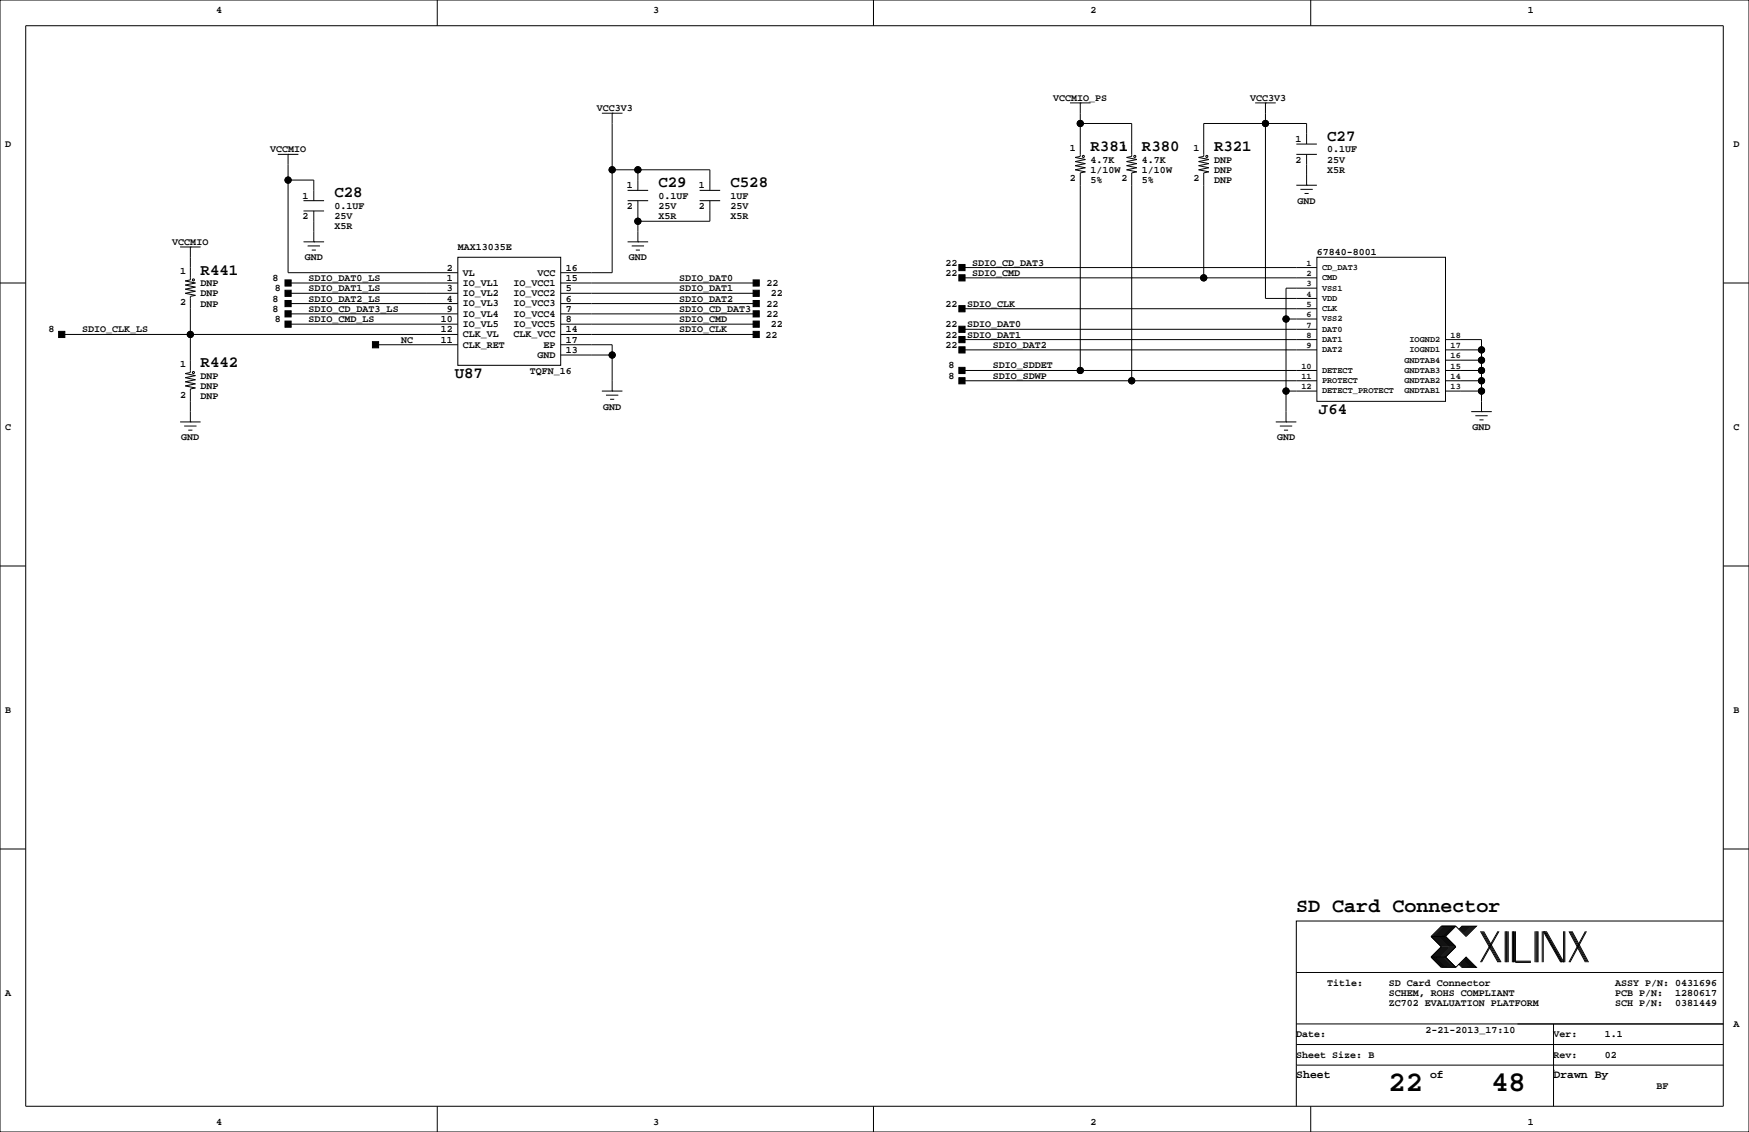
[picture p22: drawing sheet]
<svg xmlns="http://www.w3.org/2000/svg" width="432mm" height="279mm" viewBox="0 0 432 279" stroke-linecap="round" stroke-linejoin="round" font-family="sans-serif">
<defs><g id="words">
<g font-size="7.1">
<text x="342.8" y="269.3">22</text>
<text x="368.2" y="269.3">48</text>
</g>
<text font-size="4.9" x="320" y="225.1">SD Card Connector</text>
<g font-size="3.9">
<text x="327.7" y="34.8">C27</text>
<text x="269.2" y="37.3">R381</text>
<text x="281.9" y="37.3">R380</text>
<text x="299.7" y="37.3">R321</text>
<text x="162.6" y="46.2">C29</text>
<text x="180.3" y="46.2">C528</text>
<text x="82.5" y="48.7">C28</text>
<text x="49.5" y="67.8">R441</text>
<text x="49.5" y="90.6">R442</text>
<text x="112.3" y="93.2">U87</text>
<text x="325.6" y="102.1">J64</text>
</g>
<g font-size="2.8">
<text x="320" y="266.1">Sheet</text>
<text x="353.1" y="266.1">of</text>
<text x="383.5" y="266.1">Drawn By</text>
</g>
<g font-size="2.5">
<text x="53.3" y="3.3">4</text>
<text x="161.3" y="3.3">3</text>
<text x="269.2" y="3.3">2</text>
<text x="377.2" y="3.3">1</text>
<text x="147.3" y="27.4">VCC3V3</text>
<text x="260" y="24.9">VCCMIO_PS</text>
<text x="308.6" y="24.9">VCC3V3</text>
<text x="319.8" y="35.1">1</text>
<text x="1.3" y="36.3">D</text>
<text x="66.7" y="37.6">VCCMIO</text>
<text x="264.2" y="37.2">1</text>
<text x="269.2" y="40.1">4.7K</text>
<text x="276.9" y="37.2">1</text>
<text x="281.9" y="40.1">4.7K</text>
<text x="294.6" y="37.2">1</text>
<text x="299.7" y="40.1">DNP</text>
<text x="319.8" y="40.1">2</text>
<text x="327.7" y="37.6">0.1UF</text>
<text x="327.7" y="40.1">25V</text>
<text x="428" y="36.3">D</text>
<text x="154.7" y="46.5">1</text>
<text x="172.5" y="46.5">1</text>
<text x="264.2" y="44.8">2</text>
<text x="269.2" y="42.7">1/10W</text>
<text x="269.2" y="45.2">5%</text>
<text x="276.9" y="44.8">2</text>
<text x="281.9" y="45.2">5%</text>
<text x="281.9" y="42.7">1/10W</text>
<text x="294.6" y="44.8">2</text>
<text x="299.7" y="42.7">DNP</text>
<text x="299.7" y="45.2">DNP</text>
<text x="327.7" y="42.7">X5R</text>
<text x="74.7" y="49">1</text>
<text x="82.5" y="51.6">0.1UF</text>
<text x="154.7" y="51.6">2</text>
<text x="162.6" y="51.6">25V</text>
<text x="162.6" y="49">0.1UF</text>
<text x="172.5" y="51.6">2</text>
<text x="180.3" y="49">1UF</text>
<text x="180.3" y="51.6">25V</text>
<text x="320.4" y="50.3">GND</text>
<text x="74.7" y="54.1">2</text>
<text x="82.5" y="54.1">25V</text>
<text x="82.5" y="56.6">X5R</text>
<text x="162.6" y="54.1">X5R</text>
<text x="180.3" y="54.1">X5R</text>
<text x="42.5" y="60.5">VCCMIO</text>
<text x="75.2" y="64.3">GND</text>
<text x="113" y="61.7">MAX13035E</text>
<text x="155.3" y="64.3">GND</text>
<text x="233.5" y="65.5">22</text>
<text x="240" y="65.5">SDIO_CD_DAT3</text>
<text x="325.1" y="63">67840-8001</text>
<text x="44.4" y="67.7">1</text>
<text x="49.5" y="70.6">DNP</text>
<text x="67.3" y="69.3">8</text>
<text x="67.8" y="71.9">8</text>
<text x="76.2" y="71.9">SDIO_DAT1_LS</text>
<text x="76.2" y="69.3">SDIO_DAT0_LS</text>
<text x="110.3" y="69.3">1</text>
<text x="110.3" y="71.9">3</text>
<text x="110.3" y="66.8">2</text>
<text x="114.3" y="70.5">IO_VL1</text>
<text x="114.3" y="68">VL</text>
<text x="126.8" y="70.5">IO_VCC1</text>
<text x="132.7" y="68">VCC</text>
<text x="139.7" y="66.8">16</text>
<text x="139.7" y="69.3">15</text>
<text x="139.7" y="71.9">5</text>
<text x="167.6" y="71.9">SDIO_DAT1</text>
<text x="167.6" y="69.3">SDIO_DAT0</text>
<text x="189.2" y="70.6">22</text>
<text x="233.5" y="68.1">22</text>
<text x="240" y="68.1">SDIO_CMD</text>
<text x="44.4" y="75.3">2</text>
<text x="49.5" y="75.7">DNP</text>
<text x="49.5" y="73.2">DNP</text>
<text x="67.3" y="77">8</text>
<text x="67.3" y="74.4">8</text>
<text x="76.2" y="77">SDIO_CD_DAT3_LS</text>
<text x="76.2" y="74.4">SDIO_DAT2_LS</text>
<text x="110.3" y="74.4">4</text>
<text x="110.3" y="77">9</text>
<text x="114.3" y="75.6">IO_VL3</text>
<text x="114.3" y="73.1">IO_VL2</text>
<text x="126.8" y="73.1">IO_VCC2</text>
<text x="126.8" y="75.6">IO_VCC3</text>
<text x="139.7" y="74.4">6</text>
<text x="139.7" y="77">7</text>
<text x="167.6" y="77">SDIO_CD_DAT3</text>
<text x="167.6" y="74.4">SDIO_DAT2</text>
<text x="189.2" y="75.7">22</text>
<text x="190.3" y="73.2">22</text>
<text x="233.5" y="75.7">22</text>
<text x="238.8" y="75.7">SDIO_CLK</text>
<text x="12" y="82">8</text>
<text x="20.3" y="82">SDIO_CLK_LS</text>
<text x="67.8" y="79.5">8</text>
<text x="76.2" y="79.5">SDIO_CMD_LS</text>
<text x="108.8" y="79.5">10</text>
<text x="108.8" y="82">12</text>
<text x="114.3" y="78.2">IO_VL4</text>
<text x="114.3" y="80.7">IO_VL5</text>
<text x="114.3" y="83.2">CLK_VL</text>
<text x="126.8" y="78.2">IO_VCC4</text>
<text x="126.8" y="80.7">IO_VCC5</text>
<text x="126.8" y="83.2">CLK_VCC</text>
<text x="139.7" y="79.5">8</text>
<text x="139.7" y="82">14</text>
<text x="167.6" y="82">SDIO_CLK</text>
<text x="167.6" y="79.5">SDIO_CMD</text>
<text x="189" y="83.3">22</text>
<text x="189.2" y="78.2">22</text>
<text x="190.3" y="80.8">22</text>
<text x="233.5" y="80.8">22</text>
<text x="233.5" y="83.3">22</text>
<text x="238.8" y="80.8">SDIO_DAT0</text>
<text x="238.8" y="83.3">SDIO_DAT1</text>
<text x="99.1" y="84.6">NC</text>
<text x="108.8" y="84.6">11</text>
<text x="114.3" y="85.8">CLK_RET</text>
<text x="132.7" y="88.3">GND</text>
<text x="134.2" y="85.8">EP</text>
<text x="139.7" y="84.6">17</text>
<text x="139.7" y="87.1">13</text>
<text x="233.5" y="85.9">22</text>
<text x="245.1" y="85.9">SDIO_DAT2</text>
<text x="44.4" y="90.5">1</text>
<text x="49.5" y="93.5">DNP</text>
<text x="130.8" y="92.2">TQFN_16</text>
<text x="234.2" y="93.5">8</text>
<text x="234.2" y="90.9">8</text>
<text x="245.1" y="93.5">SDIO_SDWP</text>
<text x="245.1" y="90.9">SDIO_SDDET</text>
<text x="44.4" y="98.1">2</text>
<text x="49.5" y="96">DNP</text>
<text x="49.5" y="98.6">DNP</text>
<text x="148.9" y="101.1">GND</text>
<text x="1.3" y="106.2">C</text>
<text x="363.5" y="106.2">GND</text>
<text x="428" y="106.2">C</text>
<text x="44.8" y="108.7">GND</text>
<text x="315.3" y="108.7">GND</text>
<text x="1.3" y="176">B</text>
<text x="428" y="176">B</text>
<text x="1.3" y="245.9">A</text>
<text x="327.7" y="243.3">Title:</text>
<text x="342.9" y="245.9">SCHEM, ROHS COMPLIANT</text>
<text x="342.9" y="243.3">SD Card Connector</text>
<text x="398.8" y="245.9">PCB P/N:</text>
<text x="398.8" y="243.3">ASSY P/N: 0431696</text>
<text x="413.6" y="245.9">1280617</text>
<text x="342.9" y="248.4">ZC702 EVALUATION PLATFORM</text>
<text x="398.8" y="248.4">SCH P/N:</text>
<text x="413.6" y="248.4">0381449</text>
<text x="320" y="256">Date:</text>
<text x="351.9" y="255">2-21-2013_17:10</text>
<text x="383.5" y="256">Ver:</text>
<text x="396.2" y="256">1.1</text>
<text x="428" y="253.5">A</text>
<text x="320" y="261.1">Sheet Size: B</text>
<text x="383.5" y="261.1">Rev:</text>
<text x="396.2" y="261.1">02</text>
<text x="408.9" y="268.7">BF</text>
<text x="53.3" y="277.6">4</text>
<text x="161.3" y="277.6">3</text>
<text x="269.2" y="277.6">2</text>
<text x="377.2" y="277.6">1</text>
</g>
<g font-size="2.1">
<text x="322.6" y="65.6">1</text>
<text x="322.6" y="68.1">2</text>
<text x="322.6" y="70.7">3</text>
<text x="326.4" y="69.2">CMD</text>
<text x="326.4" y="71.7">VSS1</text>
<text x="326.4" y="66.6">CD_DAT3</text>
<text x="322.6" y="75.8">5</text>
<text x="322.6" y="73.2">4</text>
<text x="326.4" y="76.8">CLK</text>
<text x="326.4" y="74.3">VDD</text>
<text x="322.6" y="78.3">6</text>
<text x="322.6" y="80.8">7</text>
<text x="322.6" y="83.4">8</text>
<text x="326.4" y="79.3">VSS2</text>
<text x="326.4" y="81.9">DAT0</text>
<text x="358.1" y="83.4">18</text>
<text x="322.6" y="85.9">9</text>
<text x="326.4" y="84.4">DAT1</text>
<text x="326.4" y="87">DAT2</text>
<text x="346.7" y="89.5">GNDTAB4</text>
<text x="348" y="84.4">IOGND2</text>
<text x="348" y="87">IOGND1</text>
<text x="358.1" y="88.5">16</text>
<text x="358.1" y="85.9">17</text>
<text x="321.3" y="91">10</text>
<text x="321.3" y="93.5">11</text>
<text x="326.4" y="92">DETECT</text>
<text x="326.4" y="94.6">PROTECT</text>
<text x="346.7" y="94.6">GNDTAB2</text>
<text x="346.7" y="92">GNDTAB3</text>
<text x="358.1" y="93.5">14</text>
<text x="358.1" y="91">15</text>
<text x="321.3" y="96.1">12</text>
<text x="326.4" y="97.1">DETECT_PROTECT</text>
<text x="346.7" y="97.1">GNDTAB1</text>
<text x="358.1" y="96.1">13</text>
</g>
</g></defs>
<g fill="none" stroke="#000" stroke-width=".25">
<path d="M0 0h431.8v279.4h-431.8zM6.3 6.4h419.1v266.6h-419.1zM107.9 0v6.4M215.6 0v6.4M323.6 0v6.4M68.6 38.1h5.1M71.1 38.1h.1M71.1 38.1v29.2h41.9M148.6 27.9h5.1M151.1 27.9h.1M151.1 27.9v39.4h-12.7M264.2 25.4h5"/>
<path d="M266.7 25.4h.1M266.7 25.4v13.2l-1.3 .3 2.6 .5-2.6 .5 2.6 .5-2.6 .5 2.6 .5-2.6 .5 2.6 .5-1.3 .3v48.7M266.7 30.5h12.7v8.1l-1.3 .3 2.6 .5-2.6 .5 2.6 .5-2.6 .5 2.6 .5-2.6 .5 2.6 .5-1.3 .3v51.3M309.9 25.4h5.1M312.4 25.4h.1M312.4 25.4v48.3h12.7M320 38.1h5.1M320 35.6h5.1M322.6 35.6v-5.1h-25.4v8.1l-1.3 .3 2.5 .5-2.5 .5 2.5 .5-2.5 .5 2.5 .5-2.5 .5 2.5 .5-1.2 .3v25.9M322.6 38.1v7.6M71.1 44.4h6.4v5.1M74.9 49.5h5.1"/>
<path d="M74.9 52.1h5.1M74.9 59.7h5.1M77.5 59.7h.1M77.5 52.1v7.6M151.1 41.9h24.2v5.1M154.9 49.5h5.1M154.9 47h5.1M154.9 59.7h5.1M157.5 59.7h.1M157.5 41.9v5.1M157.5 49.5v10.2M172.7 49.5h5.1"/>
<path d="M172.7 47h5.1M175.3 49.5v5.1h-17.8M320 45.7h5.1M321.1 46.7h3M322.1 47.8h1M322.6 45.7h.1M0 69.8h6.3M44.4 61h5.1M47 61h.1M47 61v8.1l-1.3 .2 2.6 .5-2.6 .6 2.6 .5-2.6 .5 2.6 .5-2.6 .5 2.6 .5-1.3 .3v18.7l-1.3 .3 2.6 .5-2.6 .5 2.6 .5-2.6 .5 2.6 .5-2.6 .5 2.6 .6-1.3 .2v8.1M71.1 69.8h41.9M71.1 72.4h41.9"/>
<path d="M71.1 74.9h41.9M71.1 77.5h41.9M75.9 60.7h3.1M77 61.7h1M113 63.5h25.4v26.7h-25.4zM138.4 69.8h48.3M138.4 72.4h48.3M138.4 74.9h48.3M138.4 77.5h48.3M156 60.7h3M157 61.7h1M237.5 68.6h87.6"/>
<path d="M237.5 66h87.6M237.5 76.2h87.6M317.5 78.7h7.6M325.1 63.5h31.8v35.6h-31.8zM325.1 71.1h-7.6v33M425.4 69.8h6.4M15.2 82.5h97.8M71.1 80h41.9M92.7 85.1h20.3M138.4 82.5h48.3M138.4 85.1h12.7v11.4M138.4 87.6h12.7"/>
<path d="M138.4 80h48.3M148.6 96.5h5.1M149.6 97.5h3.1M150.6 98.6h1M151.1 96.5h.1M237.5 83.8h87.6M237.5 86.4h87.6M237.5 91.4h87.6M237.5 94h87.6M237.5 81.3h87.6M317.5 96.5h7.6M356.9 83.8h8.9v17.8"/>
<path d="M356.9 86.4h8.9M356.9 96.5h8.9M356.9 88.9h8.9M356.9 91.4h8.9M356.9 94h8.9M44.4 104.1h5.1M45.5 105.2h3M46.5 106.2h1M47 104.1h.1M315 104.1h5M316 105.2h3M317 106.2h1"/>
<path d="M317.5 104.1h.1M363.2 101.6h5.1M364.2 102.6h3.1M365.3 103.6h1M365.8 101.6h.1M0 139.7h6.3M425.4 139.7h6.4M0 209.5h6.3M425.4 209.5h6.4M353.3 236.2l2.6 2.6h3.5M353.3 231.1l2.6 2.6-2.6 2.5M353.3 236.2h3.6"/>
<path d="M353.3 231.1h3.6M356.1 228.6l-2.5 2.5 2.5 2.6-2.5 2.5 2.5 2.6M356.4 228.6l-2.6 2.5 2.6 2.6-2.6 2.5 2.6 2.6M356.6 228.6l-2.5 2.5 2.5 2.6-2.5 2.5 2.5 2.6M356.9 228.6l-2.6 2.5 2.6 2.6-2.6 2.5 2.6 2.6M356.9 231.1l2.5 2.6-2.5 2.5M356.9 236.2l2.5 2.6M357.1 228.6l-2.5 2.5 2.5 2.6-2.5 2.5 2.5 2.6M357.4 228.6l-2.6 2.5 2.6 2.6-2.6 2.5 2.6 2.6M357.6 228.6l-2.5 2.5 2.5 2.6-2.5 2.5 2.5 2.6M357.9 228.6l-2.6 2.5 2.6 2.6-2.6 2.5 2.6 2.6M358.1 228.6l-2.5 2.5 2.5 2.6-2.5 2.5 2.5 2.6"/>
<path d="M358.4 228.6l-2.5 2.5 2.5 2.6-2.5 2.5 2.5 2.6M358.6 228.6l-2.5 2.5 2.5 2.6-2.5 2.5 2.5 2.6M358.9 228.6l-2.5 2.5 2.5 2.6-2.5 2.5 2.5 2.6M359.2 228.6l-2.6 2.5 2.6 2.6-2.6 2.5 2.6 2.6M359.4 228.6l2.5 2.5 2.6-2.5h-3.6l-.7 .8M359.4 228.6h-3.5l-2.6 2.5M359.4 228.6l-2.5 2.5M360.2 238l.7 .8h3.6l-2.6-2.6-2.5 2.6M360.4 237.7l1 1.1M360.4 238l.8 .8M360.7 237.5l1.2 1.3M360.7 237.7l1 1.1"/>
<path d="M360.9 237.2l1.6 1.6M360.9 237.5l1.3 1.3M361.2 237l1.8 1.8M361.2 237.2l1.5 1.6M361.2 228.6l-.8 .8M361.4 236.7l2.1 2.1M361.4 237l1.8 1.8M361.4 228.6l-1 1M361.7 236.5l2.3 2.3M361.7 236.7l2 2.1M361.7 228.6l-1 1M361.9 236.5l2.3 2.3"/>
<path d="M361.9 228.6l-1.2 1.3M362.2 228.6l-1.3 1.3M362.5 228.6l-1.6 1.5M362.7 228.6l-1.5 1.5M363 228.6l-1.8 1.8M363.2 228.6l-1.8 1.8M363.5 228.6l-2.1 2M363.7 228.6l-2 2M364 228.6l-2.3 2.3M364.2 228.6l-2.3 2.3M365.5 229.9l4.3 7.6M365.8 229.9l4.3 7.6"/>
<path d="M366 229.9l4.3 7.6M366.3 229.9l4.3 7.6M369.8 229.9l-4.3 7.6M370.1 229.9l-4.3 7.6M371.6 229.9v7.6M371.9 229.9v7.6M372.1 229.9v7.6M372.4 229.9v7.6M373.4 229.9v7.6M373.6 229.9v7.6M373.9 229.9v7.6M374.1 229.9v7.6h3.9"/>
<path d="M374.1 237.2h3.9M379 229.9v7.6M379.2 229.9v7.6M379.5 229.9v7.6M379.7 229.9v7.6M380.7 229.9v7.6M381 237.5v-7.6l4.3 7.6M381.3 229.9l4.3 7.6M381.5 229.9l4.3 7.6M381.8 229.9l4.3 7.6v-7.6M386.3 229.9v7.6M387.3 229.9l4.1 7.6"/>
<path d="M387.6 229.9l4.1 7.6M387.9 229.9l4 7.6M388.1 229.9l4.1 7.6M391.4 229.9l-4.1 7.6M391.7 229.9l-4.1 7.6M425.4 227.3h-105.4v35.6M320 257.8h105.4M320 252.7h105.4M320 240h105.4M383.5 252.7v20.3M107.9 273v6.4M215.6 273v6.4"/>
<path d="M320 262.9v10.1M320 262.9h105.4M323.6 273v6.4M383.5 264.2h.1"/>
<circle cx="266.7" cy="30.5" r=".76"/>
<circle cx="267.5" cy="38.6" r=".25"/>
<circle cx="280.2" cy="38.6" r=".25"/>
<circle cx="297.9" cy="38.6" r=".25"/>
<circle cx="312.4" cy="30.5" r=".76"/>
<circle cx="71.1" cy="44.4" r=".76"/>
<circle cx="151.1" cy="41.9" r=".76"/>
<circle cx="157.5" cy="41.9" r=".76"/>
<circle cx="157.5" cy="54.6" r=".76"/>
<circle cx="47.8" cy="69.1" r=".25"/>
<circle cx="297.2" cy="68.6" r=".76"/>
<circle cx="317.5" cy="78.7" r=".76"/>
<circle cx="47" cy="82.5" r=".76"/>
<circle cx="47.8" cy="91.9" r=".25"/>
<circle cx="151.1" cy="87.6" r=".76"/>
<circle cx="266.7" cy="91.4" r=".76"/>
<circle cx="279.4" cy="94" r=".76"/>
<circle cx="317.5" cy="96.5" r=".76"/>
<circle cx="365.8" cy="91.4" r=".76"/>
<circle cx="365.8" cy="86.4" r=".76"/>
<circle cx="365.8" cy="94" r=".76"/>
<circle cx="365.8" cy="96.5" r=".76"/>
<circle cx="365.8" cy="88.9" r=".76"/>
</g>
<g fill="#000" stroke="#000" stroke-width=".25">
<path d="M70.4 69.1h1.5v1.5h-1.5z" fill-rule="evenodd"/>
<path d="M70.4 71.6h1.5v1.6h-1.5z" fill-rule="evenodd"/>
<path d="M70.4 74.2h1.5v1.5h-1.5z" fill-rule="evenodd"/>
<path d="M70.4 76.7h1.5v1.5h-1.5z" fill-rule="evenodd"/>
<path d="M185.9 69.1h1.6v1.5h-1.6z" fill-rule="evenodd"/>
<path d="M185.9 71.6h1.6v1.6h-1.6z" fill-rule="evenodd"/>
<path d="M185.9 74.2h1.6v1.5h-1.6z" fill-rule="evenodd"/>
<path d="M185.9 76.7h1.6v1.5h-1.6z" fill-rule="evenodd"/>
<path d="M236.7 67.8h1.6v1.5h-1.6z" fill-rule="evenodd"/>
<path d="M236.7 65.3h1.6v1.5h-1.6z" fill-rule="evenodd"/>
<path d="M236.7 75.4h1.6v1.6h-1.6z" fill-rule="evenodd"/>
<path d="M14.5 81.8h1.5v1.5h-1.5z" fill-rule="evenodd"/>
<path d="M70.4 79.2h1.5v1.6h-1.5z" fill-rule="evenodd"/>
<path d="M91.9 84.3h1.6v1.6h-1.6z" fill-rule="evenodd"/>
<path d="M185.9 79.2h1.6v1.6h-1.6z" fill-rule="evenodd"/>
<path d="M185.9 81.8h1.6v1.5h-1.6z" fill-rule="evenodd"/>
<path d="M236.7 83.1h1.6v1.5h-1.6z" fill-rule="evenodd"/>
<path d="M236.7 80.5h1.6v1.5h-1.6z" fill-rule="evenodd"/>
<path d="M236.7 85.6h1.6v1.5h-1.6z" fill-rule="evenodd"/>
<path d="M236.7 90.7h1.6v1.5h-1.6z" fill-rule="evenodd"/>
<path d="M236.7 93.2h1.6v1.5h-1.6z" fill-rule="evenodd"/>
<circle cx="266.7" cy="30.5" r=".76"/>
<circle cx="312.4" cy="30.5" r=".76"/>
<circle cx="71.1" cy="44.4" r=".76"/>
<circle cx="151.1" cy="41.9" r=".76"/>
<circle cx="157.5" cy="41.9" r=".76"/>
<circle cx="157.5" cy="54.6" r=".76"/>
<circle cx="297.2" cy="68.6" r=".76"/>
<circle cx="317.5" cy="78.7" r=".76"/>
<circle cx="47" cy="82.5" r=".76"/>
<circle cx="151.1" cy="87.6" r=".76"/>
<circle cx="266.7" cy="91.4" r=".76"/>
<circle cx="279.4" cy="94" r=".76"/>
<circle cx="317.5" cy="96.5" r=".76"/>
<circle cx="365.8" cy="91.4" r=".76"/>
<circle cx="365.8" cy="86.4" r=".76"/>
<circle cx="365.8" cy="94" r=".76"/>
<circle cx="365.8" cy="96.5" r=".76"/>
<circle cx="365.8" cy="88.9" r=".76"/>
</g>
<use href="#words"/>
</svg>
